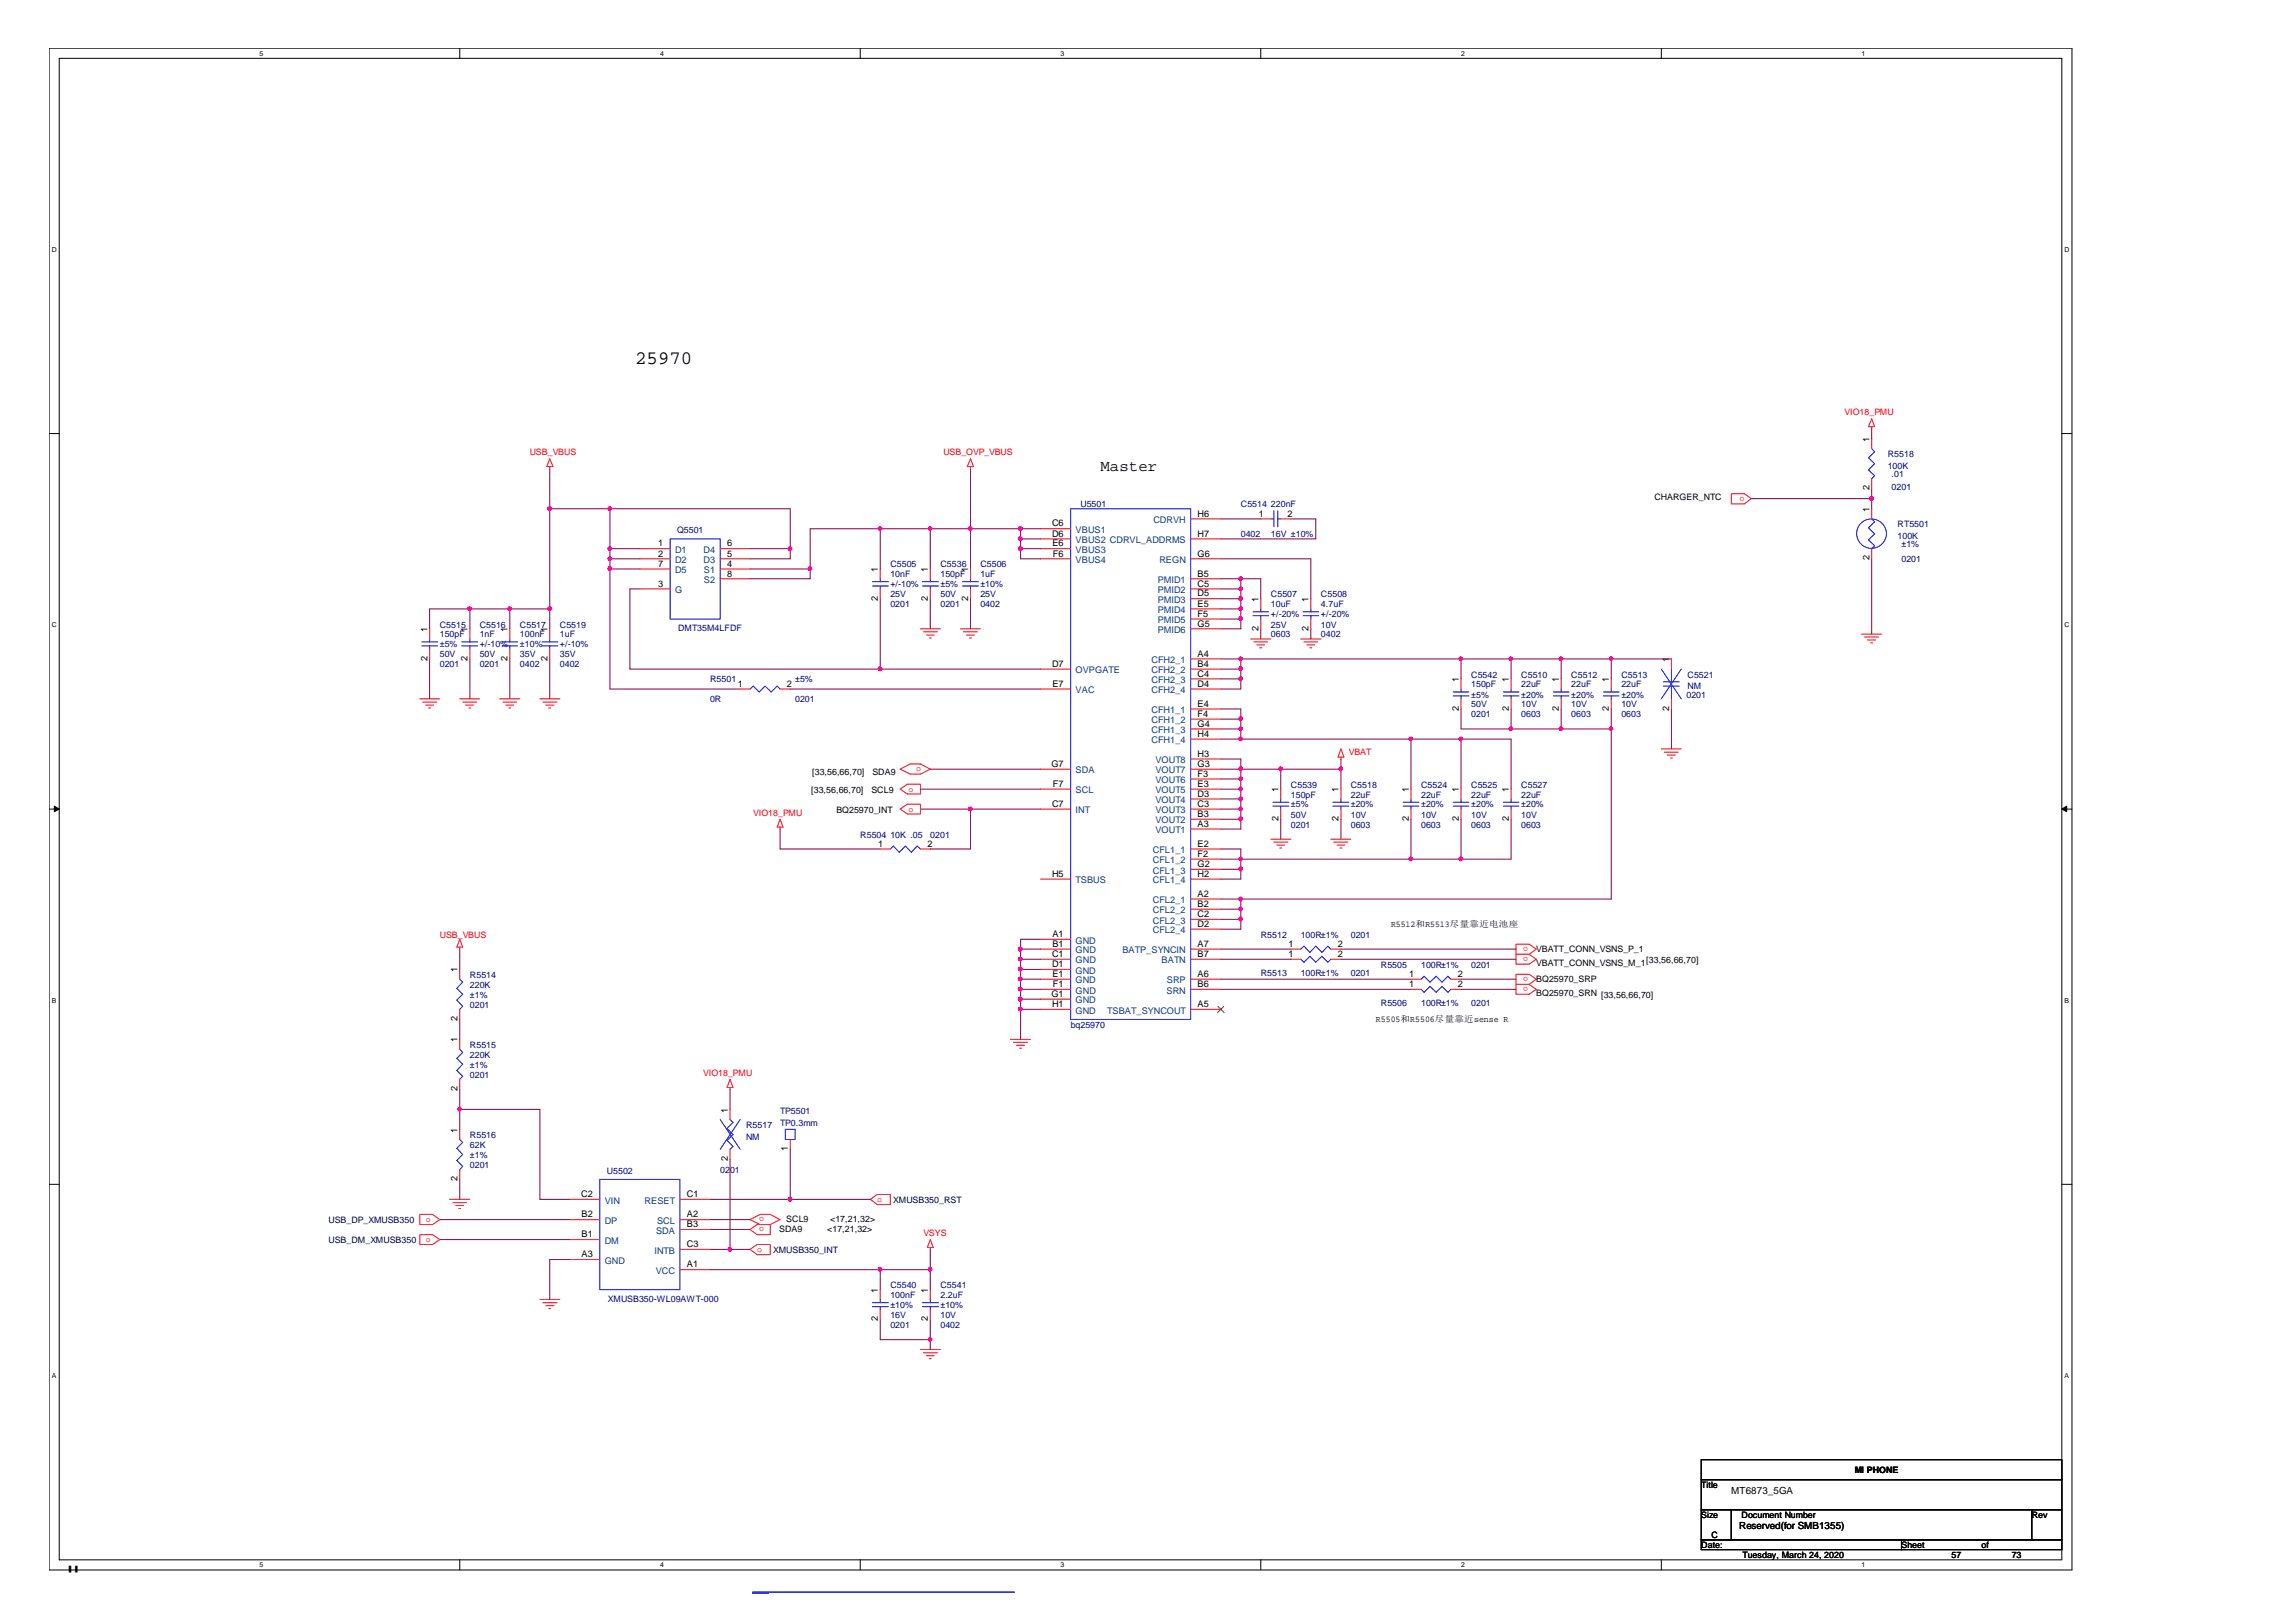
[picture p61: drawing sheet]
<svg xmlns="http://www.w3.org/2000/svg" width="297mm" height="210mm" viewBox="0 0 297 210" stroke-linecap="round" stroke-linejoin="round" font-family="sans-serif">
<defs><g id="words">
<text font-size="4.2" x="8.5" y="205.7">&quot;</text>
<text font-size="2.5" x="82.2" y="47">25970</text>
<text font-size="2" x="142.4" y="60.9">Master</text>
<g font-size="1.3">
<text x="224" y="193.4">MT6873_5GA</text>
<text x="225" y="197.9">Reserved(for SMB1355)</text>
<text x="225" y="197.9">Rese</text>
<text x="225" y="197.9">R</text>
<text x="227.2" y="197.9">e</text>
<text x="229" y="197.9">ed(for SMB1355)</text>
<text x="229" y="197.9">e</text>
<text x="231.1" y="197.9">o SMB</text>
</g>
<g font-size="1.2">
<text x="241.9" y="57.2" transform="rotate(-90 241.9 57.2)">1</text>
<text x="241.9" y="63.5" transform="rotate(-90 241.9 63.5)">2</text>
<text x="85.1" y="70.7">1</text>
<text x="94.1" y="70.7">6</text>
<text x="136.1" y="68.1">C6</text>
<text x="136.1" y="69.4">D6</text>
<text x="136.1" y="70.7">E6</text>
<text x="154.9" y="66.9">H6</text>
<text x="154.9" y="69.4">H7</text>
<text x="162.9" y="66.9">1</text>
<text x="166.6" y="66.9">2</text>
<text x="241.9" y="66.3" transform="rotate(-90 241.9 66.3)">1</text>
<text x="85.1" y="72">2</text>
<text x="85.1" y="73.3">7</text>
<text x="85.1" y="75.9">3</text>
<text x="94.1" y="73.3">4</text>
<text x="94.1" y="74.6">8</text>
<text x="94.1" y="72">5</text>
<text x="113.6" y="77.7" transform="rotate(-90 113.6 77.7)">2</text>
<text x="113.6" y="74" transform="rotate(-90 113.6 74)">1</text>
<text x="120.1" y="77.7" transform="rotate(-90 120.1 77.7)">2</text>
<text x="120.1" y="74" transform="rotate(-90 120.1 74)">1</text>
<text x="125.3" y="77.7" transform="rotate(-90 125.3 77.7)">2</text>
<text x="125.3" y="74" transform="rotate(-90 125.3 74)">1</text>
<text x="136.2" y="72">F6</text>
<text x="154.9" y="74.6">B5</text>
<text x="154.9" y="75.9">C5</text>
<text x="154.9" y="77.2">D5</text>
<text x="154.9" y="72">G6</text>
<text x="162.8" y="77.9" transform="rotate(-90 162.8 77.9)">1</text>
<text x="169.3" y="77.9" transform="rotate(-90 169.3 77.9)">1</text>
<text x="241.9" y="72.5" transform="rotate(-90 241.9 72.5)">2</text>
<text x="55.3" y="81.8" transform="rotate(-90 55.3 81.8)">1</text>
<text x="60.5" y="81.8" transform="rotate(-90 60.5 81.8)">1</text>
<text x="65.7" y="81.8" transform="rotate(-90 65.7 81.8)">1</text>
<text x="70.8" y="81.8" transform="rotate(-90 70.8 81.8)">1</text>
<text x="154.9" y="78.5">E5</text>
<text x="154.9" y="79.8">F5</text>
<text x="154.9" y="81.1">G5</text>
<text x="162.8" y="81.6" transform="rotate(-90 162.8 81.6)">2</text>
<text x="169.3" y="81.6" transform="rotate(-90 169.3 81.6)">2</text>
<text x="55.3" y="85.5" transform="rotate(-90 55.3 85.5)">2</text>
<text x="60.5" y="85.5" transform="rotate(-90 60.5 85.5)">2</text>
<text x="65.7" y="85.5" transform="rotate(-90 65.7 85.5)">2</text>
<text x="70.8" y="85.5" transform="rotate(-90 70.8 85.5)">2</text>
<text x="95.5" y="88.9">1</text>
<text x="101.8" y="88.9">2</text>
<text x="136.1" y="86.3">D7</text>
<text x="136.1" y="88.9">E7</text>
<text x="154.9" y="85">A4</text>
<text x="154.9" y="86.3">B4</text>
<text x="154.9" y="87.6">C4</text>
<text x="154.9" y="88.9">D4</text>
<text x="188.7" y="88.3" transform="rotate(-90 188.7 88.3)">1</text>
<text x="195.2" y="88.3" transform="rotate(-90 195.2 88.3)">1</text>
<text x="201.7" y="88.3" transform="rotate(-90 201.7 88.3)">1</text>
<text x="208.2" y="88.3" transform="rotate(-90 208.2 88.3)">1</text>
<text x="215.9" y="85.7" transform="rotate(-90 215.9 85.7)">1</text>
<text x="154.9" y="91.5">E4</text>
<text x="154.9" y="92.8">F4</text>
<text x="154.9" y="94">G4</text>
<text x="154.9" y="95.3">H4</text>
<text x="188.7" y="92" transform="rotate(-90 188.7 92)">2</text>
<text x="195.2" y="92" transform="rotate(-90 195.2 92)">2</text>
<text x="201.7" y="92" transform="rotate(-90 201.7 92)">2</text>
<text x="208.2" y="92" transform="rotate(-90 208.2 92)">2</text>
<text x="215.9" y="92" transform="rotate(-90 215.9 92)">2</text>
<text x="136" y="99.2">G7</text>
<text x="136.2" y="101.8">F7</text>
<text x="154.9" y="97.9">H3</text>
<text x="154.9" y="99.2">G3</text>
<text x="154.9" y="100.5">F3</text>
<text x="154.9" y="101.8">E3</text>
<text x="136.1" y="104.4">C7</text>
<text x="154.9" y="103.1">D3</text>
<text x="154.9" y="104.4">C3</text>
<text x="154.9" y="105.7">B3</text>
<text x="154.9" y="107">A3</text>
<text x="165.4" y="106.2" transform="rotate(-90 165.4 106.2)">2</text>
<text x="165.4" y="102.5" transform="rotate(-90 165.4 102.5)">1</text>
<text x="173.2" y="106.2" transform="rotate(-90 173.2 106.2)">2</text>
<text x="173.2" y="102.5" transform="rotate(-90 173.2 102.5)">1</text>
<text x="182.2" y="106.2" transform="rotate(-90 182.2 106.2)">2</text>
<text x="182.2" y="102.5" transform="rotate(-90 182.2 102.5)">1</text>
<text x="188.7" y="106.2" transform="rotate(-90 188.7 106.2)">2</text>
<text x="188.7" y="102.5" transform="rotate(-90 188.7 102.5)">1</text>
<text x="195.2" y="106.2" transform="rotate(-90 195.2 106.2)">2</text>
<text x="195.2" y="102.5" transform="rotate(-90 195.2 102.5)">1</text>
<text x="113.6" y="109.6">1</text>
<text x="120" y="109.6">2</text>
<text x="136.1" y="113.5">H5</text>
<text x="154.9" y="109.6">E2</text>
<text x="154.9" y="110.9">F2</text>
<text x="154.9" y="112.2">G2</text>
<text x="154.9" y="113.5">H2</text>
<text x="154.9" y="116">A2</text>
<text x="154.9" y="117.4">B2</text>
<text x="154.9" y="118.7">C2</text>
<text x="154.9" y="119.9">D2</text>
<text x="59.2" y="125.8" transform="rotate(-90 59.2 125.8)">1</text>
<text x="136.1" y="123.8">C1</text>
<text x="136.1" y="125.2">D1</text>
<text x="136.1" y="121.3">A1</text>
<text x="136.1" y="122.5">B1</text>
<text x="154.9" y="122.5">A7</text>
<text x="154.9" y="123.8">B7</text>
<text x="166.7" y="122.5">1</text>
<text x="166.7" y="123.8">1</text>
<text x="173.1" y="122.5">2</text>
<text x="173.1" y="123.8">2</text>
<text x="136" y="129">G1</text>
<text x="136.1" y="130.3">H1</text>
<text x="136.1" y="126.4">E1</text>
<text x="136.2" y="127.7">F1</text>
<text x="154.9" y="126.4">A6</text>
<text x="154.9" y="127.7">B6</text>
<text x="154.9" y="130.3">A5</text>
<text x="182.3" y="126.4">1</text>
<text x="182.3" y="127.7">1</text>
<text x="188.6" y="126.4">2</text>
<text x="188.6" y="127.7">2</text>
<text x="59.2" y="134.9" transform="rotate(-90 59.2 134.9)">1</text>
<text x="59.2" y="132.1" transform="rotate(-90 59.2 132.1)">2</text>
<text x="59.2" y="141.2" transform="rotate(-90 59.2 141.2)">2</text>
<text x="94.1" y="144" transform="rotate(-90 94.1 144)">1</text>
<text x="59.2" y="146.6" transform="rotate(-90 59.2 146.6)">1</text>
<text x="101.9" y="149" transform="rotate(-90 101.9 149)">1</text>
<text x="59.2" y="152.9" transform="rotate(-90 59.2 152.9)">2</text>
<text x="75.2" y="154.9">C2</text>
<text x="88.9" y="154.9">C1</text>
<text x="94.1" y="150.3" transform="rotate(-90 94.1 150.3)">2</text>
<text x="75.2" y="157.5">B2</text>
<text x="75.2" y="160.1">B1</text>
<text x="88.9" y="157.5">A2</text>
<text x="88.9" y="158.8">B3</text>
<text x="88.9" y="161.4">C3</text>
<text x="75.2" y="162.7">A3</text>
<text x="88.9" y="164">A1</text>
<text x="113.6" y="167.3" transform="rotate(-90 113.6 167.3)">1</text>
<text x="120.1" y="167.3" transform="rotate(-90 120.1 167.3)">1</text>
<text x="113.6" y="171" transform="rotate(-90 113.6 171)">2</text>
<text x="120.1" y="171" transform="rotate(-90 120.1 171)">2</text>
</g>
<g font-size="1.2" fill="#004080">
<text x="87.3" y="71.6">D1</text>
<text x="91" y="71.6">D4</text>
<text x="139.1" y="69">VBUS1</text>
<text x="139.1" y="71.6">VBUS3</text>
<text x="139.1" y="70.3">VBUS2 CDRVL_ADDRMS</text>
<text x="149.2" y="67.7">CDRVH</text>
<text x="87.3" y="72.9">D2</text>
<text x="87.3" y="74.2">D5</text>
<text x="87.3" y="76.8">G</text>
<text x="91" y="72.9">D3</text>
<text x="91.1" y="74.2">S1</text>
<text x="91.1" y="75.5">S2</text>
<text x="139.1" y="72.9">VBUS4</text>
<text x="149.8" y="75.5">PMID1</text>
<text x="149.8" y="76.8">PMID2</text>
<text x="150" y="72.9">REGN</text>
<text x="149.8" y="78">PMID3</text>
<text x="149.8" y="79.3">PMID4</text>
<text x="149.8" y="80.7">PMID5</text>
<text x="149.8" y="81.9">PMID6</text>
<text x="139.1" y="87.1">OVPGATE</text>
<text x="139.1" y="89.7">VAC</text>
<text x="149" y="85.8">CFH2_1</text>
<text x="149" y="87.1">CFH2_2</text>
<text x="149" y="88.4">CFH2_3</text>
<text x="149" y="89.7">CFH2_4</text>
<text x="149" y="92.3">CFH1_1</text>
<text x="149" y="93.6">CFH1_2</text>
<text x="149" y="94.9">CFH1_3</text>
<text x="139.1" y="100.1">SDA</text>
<text x="149" y="96.2">CFH1_4</text>
<text x="149.5" y="101.4">VOUT6</text>
<text x="149.5" y="98.8">VOUT8</text>
<text x="149.5" y="100.1">VOUT7</text>
<text x="139.1" y="102.7">SCL</text>
<text x="139.1" y="105.3">INT</text>
<text x="149.5" y="106.6">VOUT2</text>
<text x="149.5" y="102.7">VOUT5</text>
<text x="149.5" y="103.9">VOUT4</text>
<text x="149.5" y="105.3">VOUT3</text>
<text x="149.5" y="107.8">VOUT1</text>
<text x="149.1" y="110.4">CFL1_1</text>
<text x="149.1" y="111.7">CFL1_2</text>
<text x="149.1" y="113">CFL1_3</text>
<text x="139.1" y="114.3">TSBUS</text>
<text x="149.1" y="114.3">CFL1_4</text>
<text x="149.1" y="116.9">CFL2_1</text>
<text x="149.1" y="118.2">CFL2_2</text>
<text x="149.1" y="119.5">CFL2_3</text>
<text x="139.1" y="122.1">GND</text>
<text x="139.1" y="123.4">GND</text>
<text x="139.1" y="124.7">GND</text>
<text x="139.1" y="126">GND</text>
<text x="145.2" y="123.4">BATP_SYNCIN</text>
<text x="149.1" y="120.8">CFL2_4</text>
<text x="150.3" y="124.7">BATN</text>
<text x="139.1" y="127.3">GND</text>
<text x="139.1" y="128.6">GND</text>
<text x="139.1" y="129.9">GND</text>
<text x="139.1" y="131.2">GND</text>
<text x="143.3" y="131.2">TSBAT_SYNCOUT</text>
<text x="150.9" y="128.6">SRN</text>
<text x="151" y="127.3">SRP</text>
<text x="78.2" y="155.8">VIN</text>
<text x="83.4" y="155.8">RESET</text>
<text x="78.2" y="158.4">DP</text>
<text x="78.2" y="161">DM</text>
<text x="84.9" y="159.7">SDA</text>
<text x="85" y="158.4">SCL</text>
<text x="78.2" y="163.5">GND</text>
<text x="84.7" y="162.2">INTB</text>
<text x="84.8" y="164.9">VCC</text>
</g>
<g font-size="1.1" fill="#f00">
<text x="238.6" y="53.7">VIO18_PMU</text>
<text x="68.5" y="58.9">USB_VBUS</text>
<text x="122" y="58.9">USB_OVP_VBUS</text>
<text x="225.7" y="64.3" transform="rotate(-180 225.7 64.3)">o</text>
<text x="118.5" y="99.8">o</text>
<text x="174.5" y="97.8">VBAT</text>
<text x="97.5" y="105.6">VIO18_PMU</text>
<text x="117.5" y="102.5">o</text>
<text x="117.5" y="105">o</text>
<text x="56.9" y="121.3">USB_VBUS</text>
<text x="197.7" y="123.8" transform="rotate(-180 197.7 123.8)">o</text>
<text x="197.7" y="122.6" transform="rotate(-180 197.7 122.6)">o</text>
<text x="197.7" y="127.7" transform="rotate(-180 197.7 127.7)">o</text>
<text x="197.7" y="126.5" transform="rotate(-180 197.7 126.5)">o</text>
<text x="91" y="139.2">VIO18_PMU</text>
<text x="113.5" y="155.5">o</text>
<text x="55.1" y="158.1">o</text>
<text x="55.1" y="160.8">o</text>
<text x="98.8" y="158.8" transform="rotate(-180 98.8 158.8)">o</text>
<text x="98.8" y="157.5" transform="rotate(-180 98.8 157.5)">o</text>
<text x="119.5" y="159.9">VSYS</text>
<text x="98" y="162">o</text>
</g>
<g font-size="1.1" fill="#000080">
<text x="244.2" y="59.2">R5518</text>
<text x="139.8" y="65.6">U5501</text>
<text x="160.5" y="65.6">C5514</text>
<text x="164.4" y="65.6">220nF</text>
<text x="244.2" y="60.7">100K</text>
<text x="244.7" y="61.8">.01</text>
<text x="244.7" y="63.4">0201</text>
<text x="87.6" y="69">Q5501</text>
<text x="160.5" y="69.5">0402</text>
<text x="164.4" y="69.5">16V ±10%</text>
<text x="245.5" y="68.3">RT5501</text>
<text x="245.5" y="69.8">100K</text>
<text x="246" y="70.8">±1%</text>
<text x="115.2" y="73.4">C5505</text>
<text x="115.2" y="74.7">10nF</text>
<text x="115.2" y="76">+/-10%</text>
<text x="115.2" y="77.3">25V</text>
<text x="121.7" y="73.4">C5536</text>
<text x="121.7" y="74.7">150pF</text>
<text x="121.7" y="76">±5%</text>
<text x="121.7" y="77.3">50V</text>
<text x="126.8" y="73.4">C5506</text>
<text x="126.8" y="74.7">1uF</text>
<text x="126.8" y="76">±10%</text>
<text x="126.8" y="77.3">25V</text>
<text x="164.4" y="77.3">C5507</text>
<text x="170.9" y="77.3">C5508</text>
<text x="246" y="72.8">0201</text>
<text x="56.9" y="81.2">C5515</text>
<text x="56.9" y="82.5">150pF</text>
<text x="56.9" y="83.8">±5%</text>
<text x="62.1" y="81.2">C5516</text>
<text x="62.1" y="82.5">1nF</text>
<text x="62.1" y="83.8">+/-10%</text>
<text x="67.3" y="81.2">C5517</text>
<text x="67.3" y="82.5">100nF</text>
<text x="67.3" y="83.8">±10%</text>
<text x="72.4" y="81.2">C5519</text>
<text x="72.4" y="82.5">1uF</text>
<text x="72.4" y="83.8">+/-10%</text>
<text x="87.7" y="81.7">DMT35M4LFDF</text>
<text x="115.2" y="78.6">0201</text>
<text x="121.7" y="78.6">0201</text>
<text x="126.8" y="78.6">0402</text>
<text x="164.4" y="78.6">10uF</text>
<text x="164.4" y="79.9">+/-20%</text>
<text x="164.4" y="81.2">25V</text>
<text x="164.4" y="82.5">0603</text>
<text x="170.9" y="78.6">4.7uF</text>
<text x="170.9" y="79.9">+/-20%</text>
<text x="170.9" y="82.5">0402</text>
<text x="170.9" y="81.2">10V</text>
<text x="56.9" y="85.1">50V</text>
<text x="56.9" y="86.4">0201</text>
<text x="62.1" y="85.1">50V</text>
<text x="62.1" y="86.4">0201</text>
<text x="67.3" y="85.1">35V</text>
<text x="67.3" y="86.4">0402</text>
<text x="72.4" y="85.1">35V</text>
<text x="72.4" y="86.4">0402</text>
<text x="91.9" y="88.3">R5501</text>
<text x="102.9" y="88.3">±5%</text>
<text x="190.3" y="87.7">C5542</text>
<text x="190.3" y="89">150pF</text>
<text x="196.8" y="87.7">C5510</text>
<text x="196.8" y="89">22uF</text>
<text x="203.3" y="87.7">C5512</text>
<text x="203.3" y="89">22uF</text>
<text x="209.8" y="87.7">C5513</text>
<text x="209.8" y="89">22uF</text>
<text x="218.3" y="87.7">C5521</text>
<text x="218.3" y="89.2">NM</text>
<text x="91.9" y="90.9">0R</text>
<text x="102.9" y="90.9">0201</text>
<text x="190.3" y="90.3">±5%</text>
<text x="190.3" y="91.5">50V</text>
<text x="190.3" y="92.9">0201</text>
<text x="196.8" y="90.3">±20%</text>
<text x="196.8" y="91.5">10V</text>
<text x="196.8" y="92.9">0603</text>
<text x="203.3" y="90.3">±20%</text>
<text x="203.3" y="92.9">0603</text>
<text x="203.3" y="91.5">10V</text>
<text x="209.8" y="90.3">±20%</text>
<text x="209.8" y="91.5">10V</text>
<text x="209.8" y="92.9">0603</text>
<text x="218.2" y="90.3">0201</text>
<text x="167" y="101.9">C5539</text>
<text x="174.8" y="101.9">C5518</text>
<text x="183.9" y="101.9">C5524</text>
<text x="190.3" y="101.9">C5525</text>
<text x="196.8" y="101.9">C5527</text>
<text x="167" y="103.2">150pF</text>
<text x="167" y="104.5">±5%</text>
<text x="167" y="105.8">50V</text>
<text x="167" y="107.1">0201</text>
<text x="174.8" y="103.2">22uF</text>
<text x="174.8" y="104.5">±20%</text>
<text x="174.8" y="105.8">10V</text>
<text x="174.8" y="107.1">0603</text>
<text x="183.9" y="103.2">22uF</text>
<text x="183.9" y="104.5">±20%</text>
<text x="183.9" y="107.1">0603</text>
<text x="183.9" y="105.8">10V</text>
<text x="190.3" y="103.2">22uF</text>
<text x="190.3" y="104.5">±20%</text>
<text x="190.3" y="105.8">10V</text>
<text x="190.3" y="107.1">0603</text>
<text x="196.8" y="103.2">22uF</text>
<text x="196.8" y="104.5">±20%</text>
<text x="196.8" y="105.8">10V</text>
<text x="196.8" y="107.1">0603</text>
<text x="111.3" y="108.4">R5504</text>
<text x="115.2" y="108.4">10K .05</text>
<text x="120.4" y="108.4">0201</text>
<text x="163.1" y="121.3">R5512</text>
<text x="168.3" y="121.3">100R±1%</text>
<text x="174.8" y="121.3">0201</text>
<text x="178.6" y="125.2">R5505</text>
<text x="183.9" y="125.2">100R±1%</text>
<text x="190.3" y="125.2">0201</text>
<text x="60.8" y="126.5">R5514</text>
<text x="60.8" y="127.8">220K</text>
<text x="60.8" y="129.1">±1%</text>
<text x="60.8" y="130.4">0201</text>
<text x="163.1" y="126.3">R5513</text>
<text x="168.3" y="126.3">100R±1%</text>
<text x="174.8" y="126.3">0201</text>
<text x="178.6" y="130.1">R5506</text>
<text x="183.9" y="130.1">100R±1%</text>
<text x="190.3" y="130.1">0201</text>
<text x="60.8" y="135.6">R5515</text>
<text x="60.8" y="136.9">220K</text>
<text x="138.5" y="133">bq25970</text>
<text x="60.8" y="138.2">±1%</text>
<text x="60.8" y="139.5">0201</text>
<text x="60.8" y="147.2">R5516</text>
<text x="60.8" y="148.6">62K</text>
<text x="60.8" y="149.8">±1%</text>
<text x="96.5" y="146">R5517</text>
<text x="96.5" y="147.5">NM</text>
<text x="100.9" y="144.2">TP5501</text>
<text x="100.9" y="145.7">TP0.3mm</text>
<text x="60.8" y="151.1">0201</text>
<text x="78.5" y="151.9">U5502</text>
<text x="93.2" y="151.8">0201</text>
<text x="115.2" y="166.7">C5540</text>
<text x="115.2" y="168">100nF</text>
<text x="121.7" y="166.7">C5541</text>
<text x="121.7" y="168">2.2uF</text>
<text x="78.7" y="168.5">XMUSB350-WL09AWT-000</text>
<text x="115.2" y="169.3">±10%</text>
<text x="115.2" y="170.6">16V</text>
<text x="115.2" y="171.9">0201</text>
<text x="121.7" y="169.3">±10%</text>
<text x="121.7" y="170.6">10V</text>
<text x="121.7" y="171.9">0402</text>
</g>
<g font-size="1.1">
<text x="214" y="64.7">CHARGER_NTC</text>
<text x="105.1" y="100.3">[33,56,66,70]</text>
<text x="112.9" y="100.3">SDA9</text>
<text x="104.9" y="102.6">[33,56,66,70]</text>
<text x="108.2" y="105.2">BQ25970_INT</text>
<text x="112.7" y="102.6">SCL9</text>
<text x="180" y="119.9">R5512和R5513尽量靠近电池座</text>
<text x="198.8" y="123.2">VBATT_CONN_VSNS_P_1</text>
<text x="198.8" y="125">VBATT_CONN_VSNS_M_1</text>
<text x="213" y="124.6">[33,56,66,70]</text>
<text x="198.8" y="127.1">BQ25970_SRP</text>
<text x="198.8" y="128.9">BQ25970_SRN [33,56,66,70]</text>
<text x="178" y="132.2">R5505和R5506尽量靠近sense R</text>
<text x="100.8" y="159.4">SDA9</text>
<text x="101.7" y="158.1">SCL9</text>
<text x="107" y="159.4">&lt;17,21,32&gt;</text>
<text x="107.4" y="158.1">&lt;17,21,32&gt;</text>
<text x="239.9" y="190.6">MI PHONE</text>
<text x="241.5" y="190.6">P</text>
<text x="243.1" y="190.6">O</text>
<text x="220.1" y="192.6">Title</text>
<text x="220.1" y="196.5">Size</text>
<text x="221.4" y="192.6">le</text>
<text x="225.3" y="196.5">Document Number</text>
<text x="225.3" y="196.5">D cu</text>
<text x="231.7" y="196.5">u</text>
<text x="262.8" y="196.5">Rev</text>
<text x="220.1" y="200.4">Datte:</text>
<text x="220.1" y="200.4">Date:</text>
<text x="221.4" y="199.1">C</text>
<text x="225.4" y="201.6">Tuesday, March 24, 2020</text>
<text x="225.4" y="201.6">Tuesday, March 24</text>
<text x="225.4" y="201.6">Tue da</text>
<text x="232.5" y="201.6">ch</text>
<text x="236" y="201.6">2020</text>
<text x="246" y="200.4">Sheet</text>
<text x="252.5" y="201.6">57</text>
<text x="256.4" y="200.4">of</text>
<text x="260.3" y="201.6">73</text>
</g>
<g font-size="1.1" fill="#000040">
<text x="115.6" y="155.7">XMUSB350_RST</text>
<text x="42.5" y="158.3">USB_DP_XMUSB350</text>
<text x="42.5" y="160.9">USB_DM_XMUSB350</text>
<text x="100" y="162.2">XMUSB350_INT</text>
</g>
<g font-size=".9">
<text x="33.6" y="7.2">5</text>
<text x="85.4" y="7.2">4</text>
<text x="137.2" y="7.2">3</text>
<text x="189" y="7.2">2</text>
<text x="240.8" y="7.2">1</text>
<text x="6.7" y="32.6">D</text>
<text x="267.1" y="32.6">D</text>
<text x="6.7" y="81.2">C</text>
<text x="267.1" y="81.2">C</text>
<text x="6.7" y="129.8">B</text>
<text x="267.1" y="129.8">B</text>
<text x="6.7" y="178.3">A</text>
<text x="267.1" y="178.3">A</text>
<text x="33.6" y="202.8">5</text>
<text x="85.4" y="202.8">4</text>
<text x="137.2" y="202.8">3</text>
<text x="189" y="202.8">2</text>
<text x="240.8" y="202.8">1</text>
</g>
</g></defs>
<path d="M6.3 6.2h261.8v197h-261.8zM7.7 7.5h259v194.4h-259z" fill="none" stroke="#000" stroke-width=".13"/>
<g fill="#fff">
<path d="M33.6 6.4h.5v1h-.5z"/>
<path d="M33.6 202h.5v1h-.5z"/>
</g>
<path d="M59.5 6.2v1.3M59.5 201.9v1.3" fill="none" stroke="#000" stroke-width=".13"/>
<g fill="#fff">
<path d="M85.4 6.4h.5v1h-.5z"/>
<path d="M85.4 202h.5v1h-.5z"/>
</g>
<path d="M111.3 6.2v1.3M111.3 201.9v1.3" fill="none" stroke="#000" stroke-width=".13"/>
<g fill="#fff">
<path d="M137.2 6.4h.5v1h-.5z"/>
<path d="M137.2 202h.5v1h-.5z"/>
</g>
<path d="M163.1 6.2v1.3M163.1 201.9v1.3" fill="none" stroke="#000" stroke-width=".13"/>
<g fill="#fff">
<path d="M189 6.4h.5v1h-.5z"/>
<path d="M189 202h.5v1h-.5z"/>
</g>
<path d="M214.9 6.2v1.3M214.9 201.9v1.3" fill="none" stroke="#000" stroke-width=".13"/>
<g fill="#fff">
<path d="M240.8 6.4h.5v1h-.5z"/>
<path d="M6.7 31.8h.6v1h-.6z"/>
<path d="M240.8 202h.5v1h-.5z"/>
<path d="M267.1 31.8h.6v1h-.6z"/>
<path d="M6.7 80.4h.6v1h-.6z"/>
<path d="M267.1 80.4h.6v1h-.6z"/>
</g>
<path d="M6.3 56.1h1.4M266.7 56.1h1.4" fill="none" stroke="#000" stroke-width=".13"/>
<g fill="#fff">
<path d="M6.7 129h.6v1h-.6z"/>
<path d="M267.1 129h.6v1h-.6z"/>
</g>
<path d="M6.3 104.7h1.4M266.7 104.7h1.4" fill="none" stroke="#000" stroke-width=".13"/>
<g fill="#000" stroke="#000" stroke-width=".13">
<path d="M7 104.3l.7 .4-.7 .3z" fill-rule="evenodd"/>
<path d="M266.7 104.7l.7-.4v.7z" fill-rule="evenodd"/>
</g>
<g fill="#fff">
<path d="M6.7 177.5h.5v1h-.5z"/>
<path d="M267.1 177.5h.5v1h-.5z"/>
</g>
<path d="M6.3 153.3h1.4M266.7 153.3h1.4M220.1 188.9h46.6v2.6h-46.6zM220.1 191.5h46.6v3.9h-46.6zM220.1 195.4h3.9v3.9h-3.9zM220.1 199.3h25.9v1.2h-25.9zM224 195.4h38.8v3.9h-38.8zM246 199.3h20.7v1.2h-20.7zM262.8 195.4h3.9v3.9h-3.9z" fill="none" stroke="#000" stroke-width=".13"/>
<g fill="none" stroke="#f00" stroke-width=".13">
<path d="M71.1 59.4l.4 1h-.8zM125.6 59.4l.3 1h-.8zM242.1 54.2l.4 1h-.8zM242.1 55.2v.3M242.1 56.8v1.3M71.1 60.4v.3M82.8 71h3.9M82.8 72.3h3.9M82.8 76.2h3.9M82.8 73.6h3.9M93.2 71h3.8M93.2 72.3h3.8"/>
<path d="M93.2 73.6h3.8M93.2 74.9h3.8M113.9 73.6v1.3M113.9 76.2v1.3M120.4 73.6v1.3M120.4 76.2v1.3M125.6 60.4v.3M125.6 73.6v1.3M125.6 76.2v1.3M134.6 71h3.9M134.6 72.3h3.9M134.6 68.4h3.9"/>
<path d="M134.6 69.7h3.9M154.1 72.3h3.8M154.1 76.2h3.8M154.1 74.9h3.8M154.1 67.2h3.8M154.1 77.5h3.8M154.1 78.8h3.8M154.1 69.7h3.8M163.1 77.5v1.3M163.1 67.2h1.3M165.7 67.2h1.3M169.6 77.5v1.3"/>
<path d="M224 63.9h1.7l.9 .6-.9 .7h-1.7zM242.1 61.9v1.4M242.1 65.8v1.4M242.1 71v1.3M54.3 90.4h2.6M54.7 90.9h1.8M55.1 91.2h1M55.5 91.6h.2M55.6 81.4v1.3M55.6 84v1.3M59.5 90.4h2.6M59.9 90.9h1.8"/>
<path d="M60.2 91.2h1.1M60.7 91.6h.2M60.8 81.4v1.3M60.8 84v1.3M64.6 90.4h2.7M65.1 90.9h1.7M65.4 91.2h1.1M65.8 91.6h.3M66 81.4v1.3M66 84v1.3M69.8 90.4h2.6M70.2 90.9h1.9"/>
<path d="M70.6 91.2h1.1M71 91.6h.2M71.1 81.4v1.3M71.1 84v1.3M95.8 89.2h1.2M100.9 89.2h1.3M116.5 99.5l1.3-.6h1.3l1.3 .6-1.3 .7h-1.3zM119.1 81.4h2.6M119.5 81.8h1.8M119.8 82.2h1.1M120.2 82.6h.3M124.2 81.4h2.6"/>
<path d="M124.6 81.8h1.8M125 82.2h1.1M125.4 82.6h.3M134.6 89.2h3.9M134.6 99.5h3.9M134.6 86.6h3.9M154.1 81.4h3.8M154.1 89.2h3.8M154.1 99.5h3.8M154.1 98.2h3.8M154.1 85.3h3.8M154.1 86.6h3.8"/>
<path d="M154.1 87.9h3.8M154.1 80.1h3.8M154.1 91.8h3.8M154.1 93.1h3.8M154.1 94.3h3.8M154.1 95.6h3.8M161.8 82.7h2.6M162.2 83.1h1.8M162.6 83.5h1M163 83.8h.2M163.1 80.1v1.3M168.3 82.7h2.6"/>
<path d="M168.7 83.1h1.8M169.1 83.5h1M169.5 83.8h.2M169.6 80.1v1.3M173.5 96.9l.4 1.1h-.8zM173.5 98v.2M189 87.9v1.3M189 90.4v1.4M195.5 87.9v1.3M195.5 90.4v1.4M202 87.9v1.3M202 90.4v1.4"/>
<path d="M208.4 87.9v1.3M208.4 90.4v1.4M214.9 96.9h2.6M215.3 97.3h1.8M215.7 97.7h1M216.1 98.1h.3M216.2 85.3v1.3M216.2 90.4v1.4M240.8 82.1h2.6M241.2 82.4h1.8M241.6 82.8h1.1M242 83.2h.3"/>
<path d="M100.9 106l.4 1h-.8zM100.9 107v.3M113.9 109.9h1.3M116.5 102.1l.9-.6h1.7v1.3h-1.7zM116.5 104.7l.9-.6h1.7v1.2h-1.7zM119.1 109.9h1.3M134.6 104.7h3.9M134.6 102.1h3.9M134.6 113.8h3.9M154.1 109.9h3.8M154.1 116.3h3.8M154.1 117.7h3.8"/>
<path d="M154.1 119h3.8M154.1 107.3h3.8M154.1 106h3.8M154.1 104.7h3.8M154.1 103.4h3.8M154.1 102.1h3.8M154.1 100.8h3.8M154.1 111.2h3.8M154.1 112.5h3.8M154.1 113.8h3.8M164.4 108.6h2.6M164.8 109h1.8"/>
<path d="M165.2 109.4h1M165.6 109.7h.2M165.7 102.1v1.3M165.7 104.7v1.3M172.2 108.6h2.6M172.6 109h1.8M173 109.4h1M173.4 109.7h.2M173.5 102.1v1.3M173.5 104.7v1.3M182.5 102.1v1.3M182.5 104.7v1.3"/>
<path d="M189 102.1v1.3M189 104.7v1.3M195.5 102.1v1.3M195.5 104.7v1.3M59.5 121.6l.4 1h-.8zM59.5 122.6v.2M59.5 125.4v1.3M59.5 130.6v1.3M59.5 134.5v1.3M59.5 139.7v1.3M94.4 139.7l.4 1h-.7zM130.7 134.5h2.6"/>
<path d="M131.1 134.9h1.8M131.5 135.3h1M131.9 135.7h.3M134.6 126.7h3.9M134.6 128h3.9M134.6 122.8h3.9M134.6 124.1h3.9M134.6 121.6h3.9M134.6 125.4h3.9M134.6 129.3h3.9M134.6 130.6h3.9M154.1 126.7h3.8"/>
<path d="M154.1 128h3.8M154.1 122.8h3.8M154.1 124.1h3.8M154.1 130.6h3.8M154.1 120.2h3.8M167 122.8h1.3M167 124.1h1.3M172.2 122.8h1.3M172.2 124.1h1.3M182.5 126.7h1.4M182.5 128h1.4M187.7 126.7h1.3"/>
<path d="M187.7 128h1.3M196.1 127.4h1.7l1 .6-1 .7h-1.7zM196.1 126.1h1.7l1 .6-1 .7h-1.7zM196.1 122.2h1.7l1 .6-1 .7h-1.7zM196.1 123.5h1.7l1 .6-1 .7h-1.7zM54.3 157.2h1.7l.9 .6-.9 .7h-1.7zM54.3 159.8h1.7l.9 .6-.9 .7h-1.7zM58.2 155.2h2.6M58.6 155.6h1.8M59 156h1M59.4 156.4h.2M59.5 146.1v1.4"/>
<path d="M59.5 151.4v1.2M73.7 155.2h3.9M73.7 157.8h3.9M88 155.2h3.9M88 157.8h3.9M88 159.1h3.9M94.4 140.7v.3M94.4 143.6v1.3M94.4 148.7v1.3M97 159.1l1-.6h1.7v1.3h-1.7zM97 157.8l1.3-.6h1.4l1.2 .6-1.2 .7h-1.4zM102.2 147.5v1.2"/>
<path d="M112.6 155.2l.9-.6h1.7v1.3h-1.7zM69.8 168.2h2.6M70.2 168.6h1.9M70.6 169h1.1M71 169.3h.2M73.7 160.4h3.9M73.7 163h3.9M88 161.7h3.9M88 164.3h3.9M97 161.7l1-.6h1.7v1.3h-1.7zM113.9 166.9v1.3M113.9 169.5v1.3"/>
<path d="M119.1 174.6h2.6M119.5 175.1h1.8M119.8 175.4h1.1M120.2 175.8h.3M120.4 160.4l.3 1h-.7zM120.4 161.4v.3M120.4 166.9v1.3M120.4 169.5v1.3"/>
</g>
<g fill="none" stroke="#00f" stroke-width=".13">
<path d="M242.1 58.1l.4 .4-.8 .7 .8 .8-.8 .8 .8 .8-.4 .3M86.7 69.7h6.5v10.4h-6.5zM112.9 75.3h2M112.9 75.8h2M113.9 74.9v.4M113.9 75.8v.4M119.3 75.3h2.1M119.3 75.8h2.1M120.4 74.9v.4M120.4 75.8v.4M124.5 75.3h2.1M124.5 75.8h2.1"/>
<path d="M125.6 74.9v.4M125.6 75.8v.4M138.5 65.8h15.6v66.1h-15.6zM162.1 79.2h2M162.1 79.7h2M163.1 78.8v.4M163.1 79.7v.4M164.4 67.2h.4M164.8 66.1v2.1M165.3 66.1v2.1M165.3 67.2h.4M168.6 79.2h2"/>
<path d="M168.6 79.7h2M169.6 78.8v.4M169.6 79.7v.4M242.1 67.2l.4 .3-.8 .8 .8 .8-.8 .8 .8 .7-.4 .4M54.6 83.1h2M54.6 83.6h2M55.6 82.7v.4M55.6 83.6v.4M59.7 83.1h2.1M59.7 83.6h2.1M60.8 82.7v.4M60.8 83.6v.4"/>
<path d="M64.9 83.1h2.1M64.9 83.6h2.1M66 82.7v.4M66 83.6v.4M70.1 83.1h2.1M70.1 83.6h2.1M71.1 82.7v.4M71.1 83.6v.4M97 89.2l.5-.4 .7 .7 .8-.7 .8 .7 .7-.7 .4 .4M188 89.5h2M188 90.1h2M189 89.2v.3"/>
<path d="M189 90.1v.3M194.5 89.5h2M194.5 90.1h2M195.5 89.2v.3M195.5 90.1v.3M201 89.5h2M201 90.1h2M202 89.2v.3M202 90.1v.3M207.4 89.5h2.1M207.4 90.1h2.1M208.4 89.2v.3"/>
<path d="M208.4 90.1v.3M214.9 86.6l2.6 3.8M215.2 88.2h2.1M215.2 88.8h2.1M216.2 86.6v1.6M216.2 88.8v1.6M217.5 86.6l-2.6 3.8M115.2 109.9l.4-.4 .7 .8 .8-.8 .8 .8 .8-.8 .4 .4M164.7 103.8h2.1M164.7 104.3h2.1M165.7 103.4v.4M165.7 104.3v.4"/>
<path d="M172.4 103.8h2.1M172.4 104.3h2.1M173.5 103.4v.4M173.5 104.3v.4M181.5 103.8h2.1M181.5 104.3h2.1M182.5 103.4v.4M182.5 104.3v.4M188 103.8h2M188 104.3h2M189 103.4v.4M189 104.3v.4"/>
<path d="M194.5 103.8h2M194.5 104.3h2M195.5 103.4v.4M195.5 104.3v.4M59.5 135.8l.4 .4-.8 .8 .8 .7-.8 .8 .8 .8-.4 .4M59.5 126.7l.4 .4-.8 .8 .8 .8-.8 .7 .8 .8-.4 .4M168.3 122.8l.4-.4 .8 .8 .7-.8 .8 .8 .8-.8 .4 .4M168.3 124.1l.4 .4 .8-.7 .7 .7 .8-.7 .8 .7 .4-.4M183.9 126.7l.3-.4 .8 .8 .8-.8 .8 .8 .7-.8 .4 .4M183.9 128l.3 .4 .8-.8 .8 .8 .8-.8 .7 .8 .4-.4M59.5 147.5l.4 .3-.8 .8 .8 .8-.8 .8 .8 .7-.4 .5M77.6 152.6h10.4v14.3h-10.4z"/>
<path d="M93.2 144.9l2.6 3.8M94.4 144.9l.4 .4-.7 .7 .7 .8-.7 .8 .7 .8-.4 .3M95.8 144.9l-2.6 3.8M101.6 146.1h1.3v1.4h-1.3zM112.9 168.6h2M112.9 169.1h2M113.9 168.2v.4M113.9 169.1v.4M119.3 168.6h2.1M119.3 169.1h2.1M120.4 168.2v.4M120.4 169.1v.4"/>
<circle cx="242.1" cy="69.1" r="1.92"/>
</g>
<path d="M157.6 130.2l.8 .8M158.3 130.2l-.8 .8" fill="none" stroke="#804000" stroke-width=".13"/>
<g fill="none" stroke="#800040" stroke-width=".13">
<path d="M242.1 55.5v1.3M60.8 78.8v2.6M66 78.8v2.6M71.1 60.7v20.7M71.1 65.8h31.1v6.5h-5.2M71.1 78.8h-15.5v2.6M78.9 71h3.9M78.9 72.3h3.9M78.9 65.8v23.4h16.9M78.9 73.6h3.9M82.8 76.2h-1.3v10.4h53.1M97 71h5.2"/>
<path d="M97 73.6h7.8M113.9 68.4v5.2M113.9 77.5v9.1M120.4 68.4v5.2M120.4 77.5v3.9M125.6 60.7v12.9M125.6 77.5v3.9M132 68.4v3.9h2.6M132 69.7h2.6M132 71h2.6M134.6 68.4h-29.8v6.5h-7.8M157.9 67.2h5.2"/>
<path d="M157.9 72.3h11.7v5.2M157.9 74.9h5.2v2.6M157.9 76.2h2.6M157.9 77.5h2.6M157.9 78.8h2.6M160.5 74.9v6.5h-2.6M167 67.2h3.2v2.5h-12.3M226.6 64.5h15.5M242.1 63.3v2.5M242.1 72.3v9.8M55.6 85.3v5.1M60.8 85.3v5.1"/>
<path d="M66 85.3v5.1M71.1 85.3v5.1M102.2 89.2h32.4M120.4 99.5h14.2M157.9 91.8h2.6v3.8M157.9 98.2h2.6v9.1h-2.6M157.9 80.1h2.6M157.9 85.3h58.3M157.9 95.6h37.6v6.5M157.9 86.6h2.6M157.9 87.9h2.6M157.9 93.1h2.6"/>
<path d="M157.9 94.3h2.6M157.9 99.5h15.6M160.5 85.3v3.9h-2.6M163.1 81.4v1.3M165.7 99.5v2.6M169.6 81.4v1.3M173.5 98.2v3.9M182.5 95.6v6.5M189 91.8v2.5h19.4M189 85.3v2.6M189 95.6v6.5M195.5 85.3v2.6"/>
<path d="M195.5 91.8v2.5M202 85.3v2.6M202 91.8v2.5M208.4 85.3v2.6M208.4 91.8v24.5h-50.5M216.2 91.8v5.1M100.9 107.3v2.6h13M119.1 102.1h15.5M119.1 104.7h15.5M125.6 104.7v5.2h-5.2M157.9 109.9h2.6v3.9h-2.6M157.9 100.8h2.6"/>
<path d="M157.9 102.1h2.6M157.9 103.4h2.6M157.9 104.7h2.6M157.9 106h2.6M157.9 112.5h2.6M157.9 117.7h2.6M157.9 119h2.6M160.5 116.3v3.9h-2.6M165.7 106v2.6M173.5 106v2.6M182.5 106v5.2M189 106v5.2"/>
<path d="M195.5 106v5.2h-37.6M59.5 122.8v2.6M59.5 131.9v2.6M132 122.8h2.6M132 124.1h2.6M132 125.4h2.6M132 126.7h2.6M132 128h2.6M132 129.3h2.6M132 130.6h2.6M134.6 121.6h-2.6v12.9M157.9 122.8h9.1"/>
<path d="M157.9 124.1h9.1M157.9 126.7h24.6M157.9 128h24.6M173.5 122.8h22.6M173.5 124.1h22.6M189 126.7h7.1M189 128h7.1M56.9 157.8h16.8M59.5 143.6h10.3v11.6h3.9M59.5 141v5.1M59.5 152.6v2.6M91.9 155.2h20.7"/>
<path d="M91.9 157.8h5.1M91.9 159.1h5.1M94.4 141v2.6M94.4 150v11.7M102.2 148.7v6.5M56.9 160.4h16.8M73.7 163h-2.6v5.2M91.9 164.3h28.5M91.9 161.7h5.1M113.9 164.3v2.6M113.9 170.8v2.6h6.5M120.4 161.7v5.2"/>
<path d="M120.4 170.8v3.8"/>
</g>
<g fill="#f0f" stroke="#f0f" stroke-width=".13">
<path d="M120.2 68.2h.3l.1 .2-.1 .2h-.2h-.1z" fill-rule="evenodd"/>
<path d="M160.3 74.7h.4v.2v.1l-.2 .1-.2-.1z" fill-rule="evenodd"/>
<path d="M160.3 77.3l.2-.1 .2 .1v.4h-.2h-.2z" fill-rule="evenodd"/>
<path d="M160.3 76h.4v.2v.1l-.2 .1-.2-.1z" fill-rule="evenodd"/>
<path d="M160.3 78.6h.4v.2v.1l-.2 .1-.2-.1z" fill-rule="evenodd"/>
<path d="M160.3 79.9l.2-.1 .2 .1v.3l-.2 .1-.2-.1z" fill-rule="evenodd"/>
<path d="M188.8 85.1h.4v.1v.2l-.2 .1-.2-.1z" fill-rule="evenodd"/>
<path d="M160.3 85.1h.4v.1v.2l-.2 .1-.2-.1z" fill-rule="evenodd"/>
<path d="M195.3 85.1h.3l.1 .1-.1 .2-.1 .1-.2-.1z" fill-rule="evenodd"/>
<path d="M208.3 85.1h.3l.1 .1-.1 .2-.2 .1-.1-.1z" fill-rule="evenodd"/>
<path d="M201.8 85.1h.3l.1 .1-.1 .2-.2 .1-.1-.1z" fill-rule="evenodd"/>
<path d="M113.7 86.4l.1-.1 .3 .1-.1 .3-.2 .1-.1-.1z" fill-rule="evenodd"/>
<path d="M160.3 86.4l.2-.1 .2 .1v.3l-.2 .1-.2-.1z" fill-rule="evenodd"/>
<path d="M160.3 87.7h.4v.1v.2l-.2 .1-.2-.1z" fill-rule="evenodd"/>
<path d="M160.3 94.1h.4v.2v.2h-.2h-.2z" fill-rule="evenodd"/>
<path d="M160.3 92.8h.2l.2 .1v.3l-.2 .1-.2-.1z" fill-rule="evenodd"/>
<path d="M195.3 94.1h.3l.1 .2-.1 .2h-.1h-.2z" fill-rule="evenodd"/>
<path d="M182.3 95.4h.4l.1 .2-.1 .2-.2 .1-.2-.1z" fill-rule="evenodd"/>
<path d="M160.3 95.4h.4v.2v.2l-.2 .1-.2-.1z" fill-rule="evenodd"/>
<path d="M201.8 94.1h.3l.1 .2-.1 .2h-.2h-.1z" fill-rule="evenodd"/>
<path d="M208.3 94.1h.3l.1 .2-.1 .2h-.2h-.1z" fill-rule="evenodd"/>
<path d="M160.3 99.3l.2-.1 .2 .2v.3l-.2 .1-.2-.1z" fill-rule="evenodd"/>
<path d="M165.5 99.3l.2-.1 .2 .2-.1 .3-.1 .1-.2-.1z" fill-rule="evenodd"/>
<path d="M173.3 99.3l.1-.1 .3 .2-.1 .3-.2 .1-.1-.1z" fill-rule="evenodd"/>
<path d="M188.8 95.4h.4v.2v.2l-.2 .1-.2-.1z" fill-rule="evenodd"/>
<path d="M160.3 100.6h.4v.2v.1l-.2 .1-.2-.1z" fill-rule="evenodd"/>
<path d="M160.3 101.9h.4v.2v.2h-.2h-.2z" fill-rule="evenodd"/>
<path d="M160.3 103.2l.2-.1 .2 .2v.3h-.2h-.2z" fill-rule="evenodd"/>
<path d="M160.3 105.8l.2-.1 .2 .1v.3l-.2 .1-.2-.1z" fill-rule="evenodd"/>
<path d="M160.3 104.5h.4v.2v.1l-.2 .1-.2-.1z" fill-rule="evenodd"/>
<path d="M182.3 111h.4l.1 .1-.1 .2-.2 .1-.2-.1z" fill-rule="evenodd"/>
<path d="M160.3 111h.4v.1v.2l-.2 .1-.2-.1z" fill-rule="evenodd"/>
<path d="M188.8 111h.4v.1v.2l-.2 .1-.2-.1z" fill-rule="evenodd"/>
<path d="M160.3 112.3l.2-.1 .2 .1v.3l-.2 .1-.2-.1z" fill-rule="evenodd"/>
<path d="M160.3 116.2l.2-.1 .2 .1v.3l-.2 .1-.2-.1z" fill-rule="evenodd"/>
<path d="M160.3 118.7h.2l.2 .1v.3l-.2 .1-.2-.1z" fill-rule="evenodd"/>
<path d="M160.3 117.5h.4v.1v.2l-.2 .1-.2-.1z" fill-rule="evenodd"/>
<path d="M65.8 78.6h.3l.1 .2-.1 .1-.2 .1-.1-.1z" fill-rule="evenodd"/>
<path d="M104.6 73.4l.2-.1 .2 .1-.1 .4h-.1h-.2z" fill-rule="evenodd"/>
<path d="M113.7 68.2h.3l.1 .2-.1 .2h-.2h-.1z" fill-rule="evenodd"/>
<path d="M78.7 72.1h.3l.1 .2-.1 .2h-.1h-.2z" fill-rule="evenodd"/>
<path d="M78.7 73.4l.2-.1 .2 .1-.1 .4h-.1h-.2z" fill-rule="evenodd"/>
<path d="M102 70.8h.2l.2 .1v.3l-.2 .1-.2-.1z" fill-rule="evenodd"/>
<path d="M120.2 164.1l.1-.1 .2 .1v.3l-.2 .1-.1-.1z" fill-rule="evenodd"/>
<path d="M113.7 164.1l.1-.1 .3 .1-.1 .3-.2 .1-.1-.1z" fill-rule="evenodd"/>
<path d="M120.2 173.2h.3l.1 .1-.1 .2-.2 .1-.1-.1z" fill-rule="evenodd"/>
<path d="M59.3 143.4h.3l.1 .1-.1 .2-.2 .1-.1-.1z" fill-rule="evenodd"/>
<path d="M94.2 161.5l.2-.1 .2 .1v.4h-.2h-.2z" fill-rule="evenodd"/>
<path d="M78.7 70.8h.2l.2 .1-.1 .3-.1 .1-.2-.1z" fill-rule="evenodd"/>
<path d="M78.7 65.6h.3l.1 .2-.1 .2-.1 .1-.2-.1z" fill-rule="evenodd"/>
<path d="M102 155h.2l.2 .1v.3l-.2 .1-.2-.1z" fill-rule="evenodd"/>
<path d="M120.2 68.2h.3l.1 .2-.1 .2h-.2h-.1z" fill-rule="evenodd"/>
<path d="M160.3 74.7h.4v.2v.1l-.2 .1-.2-.1z" fill-rule="evenodd"/>
<path d="M160.3 77.3l.2-.1 .2 .1v.4h-.2h-.2z" fill-rule="evenodd"/>
<path d="M160.3 76h.4v.2v.1l-.2 .1-.2-.1z" fill-rule="evenodd"/>
<path d="M160.3 78.6h.4v.2v.1l-.2 .1-.2-.1z" fill-rule="evenodd"/>
<path d="M160.3 79.9l.2-.1 .2 .1v.3l-.2 .1-.2-.1z" fill-rule="evenodd"/>
<path d="M188.8 85.1h.4v.1v.2l-.2 .1-.2-.1z" fill-rule="evenodd"/>
<path d="M160.3 85.1h.4v.1v.2l-.2 .1-.2-.1z" fill-rule="evenodd"/>
<path d="M195.3 85.1h.3l.1 .1-.1 .2-.1 .1-.2-.1z" fill-rule="evenodd"/>
<path d="M208.3 85.1h.3l.1 .1-.1 .2-.2 .1-.1-.1z" fill-rule="evenodd"/>
<path d="M201.8 85.1h.3l.1 .1-.1 .2-.2 .1-.1-.1z" fill-rule="evenodd"/>
<path d="M113.7 86.4l.1-.1 .3 .1-.1 .3-.2 .1-.1-.1z" fill-rule="evenodd"/>
<path d="M160.3 86.4l.2-.1 .2 .1v.3l-.2 .1-.2-.1z" fill-rule="evenodd"/>
<path d="M160.3 87.7h.4v.1v.2l-.2 .1-.2-.1z" fill-rule="evenodd"/>
<path d="M160.3 94.1h.4v.2v.2h-.2h-.2z" fill-rule="evenodd"/>
<path d="M160.3 92.8h.2l.2 .1v.3l-.2 .1-.2-.1z" fill-rule="evenodd"/>
<path d="M195.3 94.1h.3l.1 .2-.1 .2h-.1h-.2z" fill-rule="evenodd"/>
<path d="M182.3 95.4h.4l.1 .2-.1 .2-.2 .1-.2-.1z" fill-rule="evenodd"/>
<path d="M160.3 95.4h.4v.2v.2l-.2 .1-.2-.1z" fill-rule="evenodd"/>
<path d="M201.8 94.1h.3l.1 .2-.1 .2h-.2h-.1z" fill-rule="evenodd"/>
<path d="M208.3 94.1h.3l.1 .2-.1 .2h-.2h-.1z" fill-rule="evenodd"/>
<path d="M160.3 99.3l.2-.1 .2 .2v.3l-.2 .1-.2-.1z" fill-rule="evenodd"/>
<path d="M165.5 99.3l.2-.1 .2 .2-.1 .3-.1 .1-.2-.1z" fill-rule="evenodd"/>
<path d="M173.3 99.3l.1-.1 .3 .2-.1 .3-.2 .1-.1-.1z" fill-rule="evenodd"/>
<path d="M188.8 95.4h.4v.2v.2l-.2 .1-.2-.1z" fill-rule="evenodd"/>
<path d="M160.3 100.6h.4v.2v.1l-.2 .1-.2-.1z" fill-rule="evenodd"/>
<path d="M160.3 101.9h.4v.2v.2h-.2h-.2z" fill-rule="evenodd"/>
<path d="M160.3 103.2l.2-.1 .2 .2v.3h-.2h-.2z" fill-rule="evenodd"/>
<path d="M160.3 105.8l.2-.1 .2 .1v.3l-.2 .1-.2-.1z" fill-rule="evenodd"/>
<path d="M160.3 104.5h.4v.2v.1l-.2 .1-.2-.1z" fill-rule="evenodd"/>
<path d="M182.3 111h.4l.1 .1-.1 .2-.2 .1-.2-.1z" fill-rule="evenodd"/>
<path d="M160.3 111h.4v.1v.2l-.2 .1-.2-.1z" fill-rule="evenodd"/>
<path d="M188.8 111h.4v.1v.2l-.2 .1-.2-.1z" fill-rule="evenodd"/>
<path d="M160.3 112.3l.2-.1 .2 .1v.3l-.2 .1-.2-.1z" fill-rule="evenodd"/>
<path d="M160.3 116.2l.2-.1 .2 .1v.3l-.2 .1-.2-.1z" fill-rule="evenodd"/>
<path d="M160.3 118.7h.2l.2 .1v.3l-.2 .1-.2-.1z" fill-rule="evenodd"/>
<path d="M160.3 117.5h.4v.1v.2l-.2 .1-.2-.1z" fill-rule="evenodd"/>
<path d="M65.8 78.6h.3l.1 .2-.1 .1-.2 .1-.1-.1z" fill-rule="evenodd"/>
<path d="M104.6 73.4l.2-.1 .2 .1-.1 .4h-.1h-.2z" fill-rule="evenodd"/>
<path d="M113.7 68.2h.3l.1 .2-.1 .2h-.2h-.1z" fill-rule="evenodd"/>
<path d="M78.7 72.1h.3l.1 .2-.1 .2h-.1h-.2z" fill-rule="evenodd"/>
<path d="M78.7 73.4l.2-.1 .2 .1-.1 .4h-.1h-.2z" fill-rule="evenodd"/>
<path d="M102 70.8h.2l.2 .1v.3l-.2 .1-.2-.1z" fill-rule="evenodd"/>
<path d="M120.2 164.1l.1-.1 .2 .1v.3l-.2 .1-.1-.1z" fill-rule="evenodd"/>
<path d="M113.7 164.1l.1-.1 .3 .1-.1 .3-.2 .1-.1-.1z" fill-rule="evenodd"/>
<path d="M120.2 173.2h.3l.1 .1-.1 .2-.2 .1-.1-.1z" fill-rule="evenodd"/>
<path d="M59.3 143.4h.3l.1 .1-.1 .2-.2 .1-.1-.1z" fill-rule="evenodd"/>
<path d="M94.2 161.5l.2-.1 .2 .1v.4h-.2h-.2z" fill-rule="evenodd"/>
<path d="M78.7 70.8h.2l.2 .1-.1 .3-.1 .1-.2-.1z" fill-rule="evenodd"/>
<path d="M78.7 65.6h.3l.1 .2-.1 .2-.1 .1-.2-.1z" fill-rule="evenodd"/>
<path d="M102 155h.2l.2 .1v.3l-.2 .1-.2-.1z" fill-rule="evenodd"/>
<circle cx="125.5" cy="68.4" r=".25"/>
<circle cx="132" cy="69.7" r=".25"/>
<circle cx="132" cy="68.4" r=".25"/>
<circle cx="132" cy="71" r=".26"/>
<circle cx="125.5" cy="104.7" r=".25"/>
<circle cx="132" cy="122.8" r=".26"/>
<circle cx="132" cy="124.1" r=".25"/>
<circle cx="132" cy="125.4" r=".26"/>
<circle cx="132" cy="128" r=".25"/>
<circle cx="132" cy="126.7" r=".25"/>
<circle cx="132" cy="130.6" r=".25"/>
<circle cx="132" cy="129.3" r=".26"/>
<circle cx="60.8" cy="78.8" r=".25"/>
<circle cx="71.1" cy="78.8" r=".25"/>
<circle cx="242.1" cy="64.5" r=".26"/>
<circle cx="71.1" cy="65.8" r=".25"/>
</g>
<path d="M97.4 206.2h2.1" fill="none" stroke="#00f" stroke-width=".21"/>
<path d="M97.4 206h33.8" fill="none" stroke="#00f" stroke-width=".18"/>
<use href="#words"/>
</svg>
